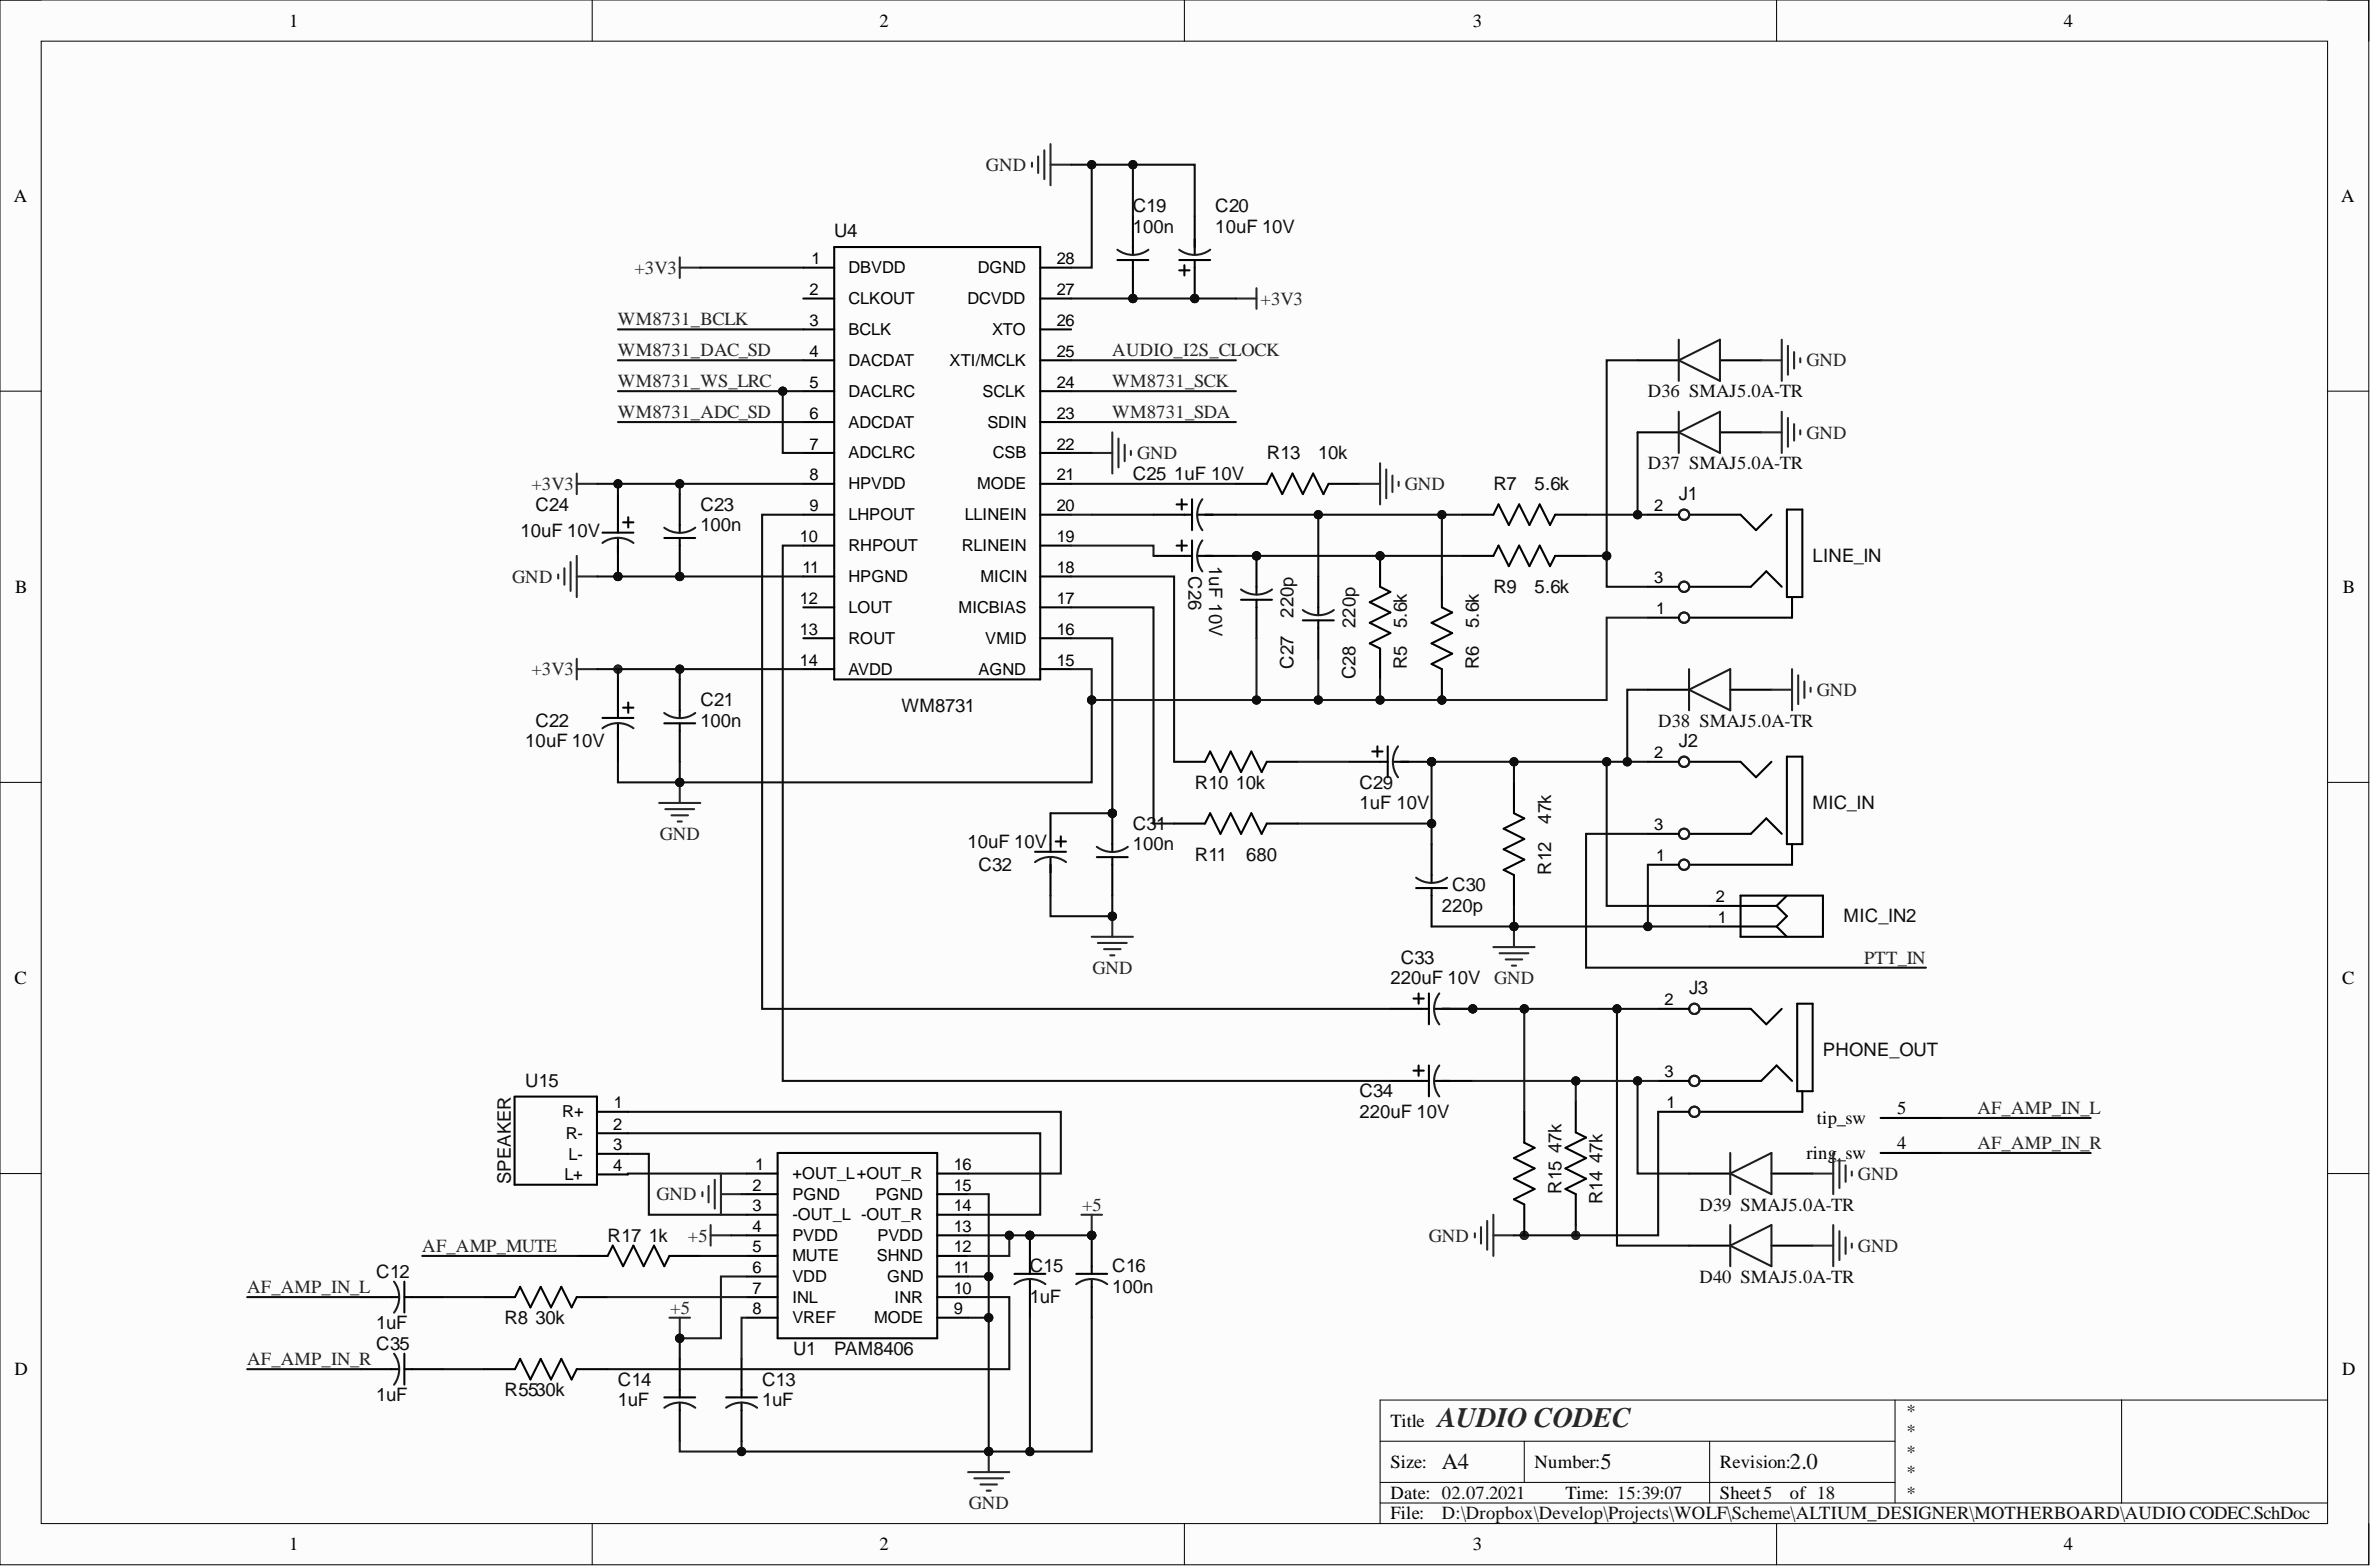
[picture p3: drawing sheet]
<svg xmlns="http://www.w3.org/2000/svg" width="292mm" height="193mm" viewBox="0 0 292 193" stroke-linecap="round" stroke-linejoin="round" font-family="sans-serif">
<defs><g id="words">
<text font-size="3.5" fill="#262626" x="177.1" y="175.7">AUDIO CODEC</text>
<g font-size="2.8" fill="#0e0e0e">
<text x="177.6" y="180.9">A4</text>
<text x="197.2" y="180.9">5</text>
<text x="220.5" y="180.9">2.0</text>
</g>
<g font-size="2.3">
<text x="35.6" y="3.3">1</text>
<text x="108.4" y="3.3">2</text>
<text x="181.4" y="3.3">3</text>
<text x="254.3" y="3.3">4</text>
<text x="1.7" y="24.8">A</text>
<text x="288.4" y="24.8">A</text>
<text x="1.9" y="73">B</text>
<text x="288.6" y="73">B</text>
<text x="1.8" y="121.2">C</text>
<text x="288.5" y="121.2">C</text>
<text x="233.7" y="137.2">5</text>
<text x="222.6" y="142.7">ring</text>
<text x="223.8" y="138.4">tip_sw</text>
<text x="226.3" y="142.7">_sw</text>
<text x="233.7" y="141.5">4</text>
<text x="1.8" y="169.4">D</text>
<text x="288.5" y="169.4">D</text>
<text x="171.3" y="175.7">Title</text>
<text x="171.3" y="180.8">Size:</text>
<text x="171.3" y="184.6">Date: 02.07.2021</text>
<text x="189.1" y="180.8">Number:</text>
<text x="192.9" y="184.6">Time: 15:39:07</text>
<text x="211.9" y="180.8">Revision:</text>
<text x="211.9" y="184.6">Sheet5</text>
<text x="220.5" y="184.6">of 18</text>
<text x="35.6" y="190.9">1</text>
<text x="108.4" y="190.9">2</text>
<text x="171.3" y="187.1">File:</text>
<text x="181.4" y="190.9">3</text>
<text x="254.3" y="190.9">4</text>
</g>
<g font-size="2.3" fill="#262626">
<text x="121.5" y="21">GND</text>
<text x="78.2" y="33.7">+3V3</text>
<text x="76.1" y="40.1">WM8731_BCLK</text>
<text x="155.3" y="37.5">+3V3</text>
<text x="76.1" y="43.9">WM8731_DAC_SD</text>
<text x="76.1" y="47.7">WM8731_WS_LRC</text>
<text x="137" y="43.9">AUDIO_I2S_CLOCK</text>
<text x="137" y="47.7">WM8731_SCK</text>
<text x="222.6" y="45.1">GND</text>
<text x="76.1" y="51.5">WM8731_ADC_SD</text>
<text x="137" y="51.5">WM8731_SDA</text>
<text x="140.1" y="56.5">GND</text>
<text x="222.6" y="54">GND</text>
<text x="65.5" y="60.3">+3V3</text>
<text x="173.1" y="60.3">GND</text>
<text x="63.1" y="71.8">GND</text>
<text x="65.5" y="83.2">+3V3</text>
<text x="223.8" y="85.7">GND</text>
<text x="81.3" y="103.4">GND</text>
<text x="134.6" y="119.9">GND</text>
<text x="229.7" y="118.7">PTT_IN</text>
<text x="184.1" y="121.2">GND</text>
<text x="243.6" y="137.2">AF_AMP_IN_L</text>
<text x="243.6" y="141.5">AF_AMP_IN_R</text>
<text x="80.9" y="147.8">GND</text>
<text x="133.3" y="149.1">+5</text>
<text x="228.9" y="145.3">GND</text>
<text x="52" y="154.2">AF_AMP_MUTE</text>
<text x="84.8" y="152.9">+5</text>
<text x="176" y="152.9">GND</text>
<text x="228.9" y="154.2">GND</text>
<text x="30.5" y="159.2">AF_AMP_IN_L</text>
<text x="82.6" y="161.8">+5</text>
<text x="30.5" y="168.1">AF_AMP_IN_R</text>
<text x="119.4" y="185.8">GND</text>
</g>
<g font-size="2.3" fill="#0e0e0e">
<text x="102.8" y="29.2">U4</text>
<text x="139.6" y="28.6">100n</text>
<text x="139.6" y="26.1">C19</text>
<text x="149.7" y="28.6">10uF 10V</text>
<text x="149.7" y="26.1">C20</text>
<text x="203" y="48.9">D36 SMAJ5.0A-TR</text>
<text x="139.6" y="59.1">C25</text>
<text x="144.6" y="59.1">1uF 10V</text>
<text x="156.1" y="56.5">R13</text>
<text x="162.4" y="56.5">10k</text>
<text x="203" y="57.8">D37 SMAJ5.0A-TR</text>
<text x="66" y="62.9">C24</text>
<text x="86.3" y="65.4">100n</text>
<text x="86.3" y="62.9">C23</text>
<text x="184" y="60.3">R7</text>
<text x="189.1" y="60.3">5.6k</text>
<text x="206.8" y="61.6">J1</text>
<text x="64.1" y="66.1">10uF 10V</text>
<text x="146.4" y="71" transform="rotate(90 146.4 71)">C26</text>
<text x="149" y="69.7" transform="rotate(90 149 69.7)">1uF 10V</text>
<text x="223.3" y="69.2">LINE_IN</text>
<text x="159.4" y="76.1" transform="rotate(-90 159.4 76.1)">220p</text>
<text x="167" y="77.3" transform="rotate(-90 167 77.3)">220p</text>
<text x="173.3" y="77.3" transform="rotate(-90 173.3 77.3)">5.6k</text>
<text x="182.2" y="77.3" transform="rotate(-90 182.2 77.3)">5.6k</text>
<text x="184" y="73">R9</text>
<text x="189.1" y="73">5.6k</text>
<text x="159.4" y="82.4" transform="rotate(-90 159.4 82.4)">C27</text>
<text x="167" y="83.7" transform="rotate(-90 167 83.7)">C28</text>
<text x="173.3" y="82.4" transform="rotate(-90 173.3 82.4)">R5</text>
<text x="182.2" y="82.4" transform="rotate(-90 182.2 82.4)">R6</text>
<text x="66" y="89.5">C22</text>
<text x="86.3" y="89.5">100n</text>
<text x="86.3" y="87">C21</text>
<text x="111.1" y="87.6">WM8731</text>
<text x="204.3" y="89.5">D38 SMAJ5.0A-TR</text>
<text x="64.7" y="92">10uF 10V</text>
<text x="206.8" y="92">J2</text>
<text x="147.2" y="97.1">R10</text>
<text x="152.3" y="97.1">10k</text>
<text x="167.5" y="99.6">1uF 10V</text>
<text x="167.5" y="97.1">C29</text>
<text x="191.1" y="101.4" transform="rotate(-90 191.1 101.4)">47k</text>
<text x="223.3" y="99.6">MIC_IN</text>
<text x="119.2" y="104.4">10uF 10V</text>
<text x="120.5" y="107.2">C32</text>
<text x="139.6" y="104.7">100n</text>
<text x="139.6" y="102.2">C31</text>
<text x="147.2" y="106">R11</text>
<text x="153.5" y="106">680</text>
<text x="191.1" y="107.8" transform="rotate(-90 191.1 107.8)">R12</text>
<text x="177.6" y="112.3">220p</text>
<text x="178.9" y="109.8">C30</text>
<text x="227.1" y="113.6">MIС_IN2</text>
<text x="172.6" y="118.7">C33</text>
<text x="171.3" y="121.2">220uF 10V</text>
<text x="208.1" y="122.5">J3</text>
<text x="224.6" y="130.1">PHONE_OUT</text>
<text x="64.7" y="133.9">U15</text>
<text x="167.5" y="137.7">220uF 10V</text>
<text x="167.5" y="135.1">C34</text>
<text x="192.4" y="142" transform="rotate(-90 192.4 142)">47k</text>
<text x="197.4" y="143.3" transform="rotate(-90 197.4 143.3)">47k</text>
<text x="62.9" y="145.8" transform="rotate(-90 62.9 145.8)">SPEAKER</text>
<text x="192.4" y="147.1" transform="rotate(-90 192.4 147.1)">R15</text>
<text x="197.4" y="148.3" transform="rotate(-90 197.4 148.3)">R14</text>
<text x="209.4" y="149.1">D39 SMAJ5.0A-TR</text>
<text x="74.9" y="152.9">R17</text>
<text x="79.9" y="152.9">1k</text>
<text x="46.4" y="157.4">C12</text>
<text x="126.9" y="160.5">1uF</text>
<text x="126.9" y="156.7">C15</text>
<text x="137" y="159.2">100n</text>
<text x="137" y="156.7">C16</text>
<text x="209.4" y="158">D40 SMAJ5.0A-TR</text>
<text x="46.4" y="163.7">1uF</text>
<text x="46.4" y="166.2">C35</text>
<text x="62.2" y="163">R8</text>
<text x="66" y="163">30k</text>
<text x="97.7" y="166.8">U1</text>
<text x="102.8" y="166.8">PAM8406</text>
<text x="46.4" y="172.6">1uF</text>
<text x="62.2" y="171.9">R5530k</text>
<text x="76.1" y="173.2">1uF</text>
<text x="76.1" y="170.6">C14</text>
<text x="93.9" y="170.6">C13</text>
<text x="93.9" y="173.2">1uF</text>
<text x="234.7" y="174.4">*</text>
<text x="234.7" y="177">*</text>
<text x="234.7" y="179.5">*</text>
<text x="234.7" y="182">*</text>
<text x="234.7" y="184.6">*</text>
<text x="177.6" y="187.1">D:\Dropbox\Develop\Projects\WOLF\Scheme\ALTIUM_DESIGNER\MOTHERBOARD\AUDIO CODEC.SchDoc</text>
</g>
<g font-size="2">
<text x="100" y="32.5">1</text>
<text x="104.6" y="33.6">DBVDD</text>
<text x="120.5" y="33.6">DGND</text>
<text x="130.2" y="32.5">28</text>
<text x="99.7" y="40.1">3</text>
<text x="99.7" y="36.3">2</text>
<text x="104.6" y="41.2">BCLK</text>
<text x="104.6" y="37.4">CLKOUT</text>
<text x="119.2" y="37.4">DCVDD</text>
<text x="122.2" y="41.2">XTO</text>
<text x="130.2" y="36.3">27</text>
<text x="130.2" y="40.1">26</text>
<text x="99.7" y="47.7">5</text>
<text x="99.7" y="43.9">4</text>
<text x="104.6" y="45">DACDAT</text>
<text x="117" y="45">XTI/MCLK</text>
<text x="130.2" y="43.9">25</text>
<text x="130.2" y="47.7">24</text>
<text x="99.7" y="51.6">6</text>
<text x="104.6" y="52.7">ADCDAT</text>
<text x="104.6" y="48.8">DACLRC</text>
<text x="121" y="48.8">SCLK</text>
<text x="121.6" y="52.7">SDIN</text>
<text x="130.2" y="51.6">23</text>
<text x="99.7" y="59.2">8</text>
<text x="99.7" y="55.4">7</text>
<text x="104.6" y="56.5">ADCLRC</text>
<text x="122.3" y="56.5">CSB</text>
<text x="130.2" y="55.4">22</text>
<text x="130.2" y="59.2">21</text>
<text x="99.7" y="63">9</text>
<text x="104.6" y="64.1">LHPOUT</text>
<text x="104.6" y="60.3">HPVDD</text>
<text x="118.8" y="64.1">LLINEIN</text>
<text x="120.4" y="60.3">MODE</text>
<text x="130.2" y="63">20</text>
<text x="203.8" y="63">2</text>
<text x="98.5" y="66.8">10</text>
<text x="98.9" y="70.6">11</text>
<text x="104.6" y="71.7">HPGND</text>
<text x="104.6" y="67.9">RHPOUT</text>
<text x="118.5" y="67.9">RLINEIN</text>
<text x="120.8" y="71.7">MICIN</text>
<text x="130.2" y="66.8">19</text>
<text x="130.2" y="70.6">18</text>
<text x="203.8" y="71.8">3</text>
<text x="98.5" y="74.4">12</text>
<text x="104.6" y="75.5">LOUT</text>
<text x="118.1" y="75.5">MICBIAS</text>
<text x="130.2" y="74.4">17</text>
<text x="204" y="75.6">1</text>
<text x="98.5" y="82">14</text>
<text x="98.5" y="78.2">13</text>
<text x="104.6" y="83.1">AVDD</text>
<text x="104.6" y="79.3">ROUT</text>
<text x="120.5" y="83.1">AGND</text>
<text x="121.4" y="79.3">VMID</text>
<text x="130.2" y="78.2">16</text>
<text x="130.2" y="82">15</text>
<text x="203.8" y="93.4">2</text>
<text x="203.8" y="102.3">3</text>
<text x="204" y="106.1">1</text>
<text x="211.4" y="111.1">2</text>
<text x="211.6" y="113.7">1</text>
<text x="205" y="123.8">2</text>
<text x="69.3" y="137.6">R+</text>
<text x="75.6" y="136.5">1</text>
<text x="205" y="132.7">3</text>
<text x="205.3" y="136.5">1</text>
<text x="69.7" y="140.3">R-</text>
<text x="70" y="142.8">L-</text>
<text x="75.5" y="139.1">2</text>
<text x="75.5" y="141.6">3</text>
<text x="69.5" y="145.4">L+</text>
<text x="75.5" y="144.2">4</text>
<text x="92.7" y="149.2">3</text>
<text x="92.7" y="146.6">2</text>
<text x="93" y="144.1">1</text>
<text x="97.6" y="147.7">PGND</text>
<text x="97.6" y="145.2">+OUT_L+OUT_R</text>
<text x="107.8" y="147.7">PGND</text>
<text x="117.5" y="144.1">16</text>
<text x="117.5" y="146.6">15</text>
<text x="117.5" y="149.2">14</text>
<text x="92.7" y="154.2">5</text>
<text x="92.7" y="151.7">4</text>
<text x="97.6" y="155.3">MUTE</text>
<text x="97.6" y="152.8">PVDD</text>
<text x="97.6" y="150.3">-OUT_L -OUT_R</text>
<text x="108" y="155.3">SHND</text>
<text x="108.1" y="152.8">PVDD</text>
<text x="117.5" y="151.7">13</text>
<text x="117.5" y="154.2">12</text>
<text x="92.7" y="161.8">8</text>
<text x="92.7" y="159.3">7</text>
<text x="92.7" y="156.8">6</text>
<text x="97.6" y="160.4">INL</text>
<text x="97.6" y="157.9">VDD</text>
<text x="109.3" y="157.9">GND</text>
<text x="110.2" y="160.4">INR</text>
<text x="117.5" y="156.8">11</text>
<text x="117.5" y="159.3">10</text>
<text x="117.5" y="161.8">9</text>
<text x="97.6" y="162.9">VREF</text>
<text x="107.7" y="162.9">MODE</text>
</g>
</g></defs>
<path d="M0 0h291.8v192.7h-291.8z" fill-rule="evenodd" fill="#fcfcfc"/>
<path d="M0 0h291.8v192.7h-291.8z" fill="none" stroke="#000" stroke-width=".12"/>
<path d="M5.1 5.1h281.7v182.5h-281.7z" fill-rule="evenodd" fill="#fcfcfc"/>
<g fill="none" stroke="#000" stroke-width=".12">
<path d="M0 0h5.1M73 0v5.1M145.9 0v5.1M218.9 0v5.1M286.8 0h5v5.1M5.1 5.1h281.7v182.5h-281.7zM0 48.2h5.1M286.8 48.2h5M0 96.3h5.1M286.8 96.3h5M0 144.5h5.1M286.8 144.5h5"/>
<path d="M73 187.6v5.1M145.9 187.6v5.1M218.9 187.6v5.1M291.8 187.6v5.1"/>
</g>
<circle cx="76.1" cy="82.4" r=".51" fill="#0e0e0e"/>
<circle cx="76.1" cy="82.4" r=".51" fill="none" stroke="#0e0e0e" stroke-width=".12"/>
<circle cx="187.8" cy="152.1" r=".51" fill="#0e0e0e"/>
<circle cx="187.8" cy="152.1" r=".51" fill="none" stroke="#0e0e0e" stroke-width=".12"/>
<circle cx="194.1" cy="152.1" r=".51" fill="#0e0e0e"/>
<circle cx="194.1" cy="152.1" r=".51" fill="none" stroke="#0e0e0e" stroke-width=".12"/>
<path d="M170 177.5h63.5M187.8 177.5v5.1M210.6 177.5v7.6M233.5 172.4v12.7M261.4 172.4v12.7M286.8 172.4h-116.8v15.2M170 185.1h116.8M170 182.6h63.5" fill="none" stroke="#000" stroke-width=".12"/>
<circle cx="76.1" cy="82.4" r=".51" fill="#262626"/>
<circle cx="76.1" cy="82.4" r=".51" fill="none" stroke="#262626" stroke-width=".12"/>
<circle cx="187.8" cy="152.1" r=".51" fill="#262626"/>
<circle cx="187.8" cy="152.1" r=".51" fill="none" stroke="#262626" stroke-width=".12"/>
<circle cx="194.1" cy="152.1" r=".51" fill="#262626"/>
<circle cx="194.1" cy="152.1" r=".51" fill="none" stroke="#262626" stroke-width=".12"/>
<path d="M74.2 88.4h3.8M76.1 83.7v4.7M76.1 89v4.8M76.8 87.1h1.2M77.4 86.5v1.3" fill="none" stroke="#000" stroke-width=".25"/>
<path d="M74.2 89.7a3.2 3.2 0 0 1 3.8 0" fill="none" stroke="#1c1c1c" stroke-width=".25"/>
<circle cx="76.1" cy="71" r=".51" fill="#0e0e0e"/>
<circle cx="76.1" cy="71" r=".51" fill="none" stroke="#0e0e0e" stroke-width=".12"/>
<path d="M74.2 65.6h3.8M76.1 64.7v.9M76.1 66.2v4.8M76.8 64.3h1.2M77.4 63.7v1.3" fill="none" stroke="#000" stroke-width=".25"/>
<path d="M74.2 66.9a3.2 3.2 0 0 1 3.8 0" fill="none" stroke="#1c1c1c" stroke-width=".25"/>
<circle cx="76.1" cy="71" r=".51" fill="#0e0e0e"/>
<circle cx="76.1" cy="71" r=".51" fill="none" stroke="#0e0e0e" stroke-width=".12"/>
<path d="M76.1 60.8v3.9M81.8 89.1h3.8M83.7 83.7v4.7M83.7 89.1v4.7M186.5 96.3v3.8l1.3 .7-2.6 1.3 2.6 1.2-2.6 1.3 2.6 1.3-2.6 1.2 1.3 .7v3.8M127.5 104.9h3.8M129.4 100.1v4.8M129.4 105.5v4.8M130.1 103.6h1.2M130.7 103v1.3" fill="none" stroke="#000" stroke-width=".25"/>
<path d="M81.8 87.8a3.2 3.2 0 0 0 3.9 0M127.5 106.2a3.2 3.2 0 0 1 3.8 0" fill="none" stroke="#1c1c1c" stroke-width=".25"/>
<circle cx="83.7" cy="71" r=".51" fill="#0e0e0e"/>
<circle cx="83.7" cy="71" r=".51" fill="none" stroke="#0e0e0e" stroke-width=".12"/>
<path d="M81.8 66.3h3.8M83.7 64.7v.9M83.7 66.3v4.7" fill="none" stroke="#000" stroke-width=".25"/>
<path d="M81.8 65a3.2 3.2 0 0 0 3.9 0" fill="none" stroke="#1c1c1c" stroke-width=".25"/>
<circle cx="83.7" cy="71" r=".51" fill="#0e0e0e"/>
<circle cx="83.7" cy="71" r=".51" fill="none" stroke="#0e0e0e" stroke-width=".12"/>
<path d="M83.7 60.8v3.9" fill="none" stroke="#000" stroke-width=".25"/>
<circle cx="137" cy="100.1" r=".51" fill="#0e0e0e"/>
<circle cx="137" cy="100.1" r=".51" fill="none" stroke="#0e0e0e" stroke-width=".12"/>
<path d="M135.1 105.6h3.8M137 100.1v4.8M137 105.6v4.7" fill="none" stroke="#000" stroke-width=".25"/>
<path d="M135.1 104.3a3.2 3.2 0 0 0 3.8 0" fill="none" stroke="#1c1c1c" stroke-width=".25"/>
<circle cx="137" cy="100.1" r=".51" fill="#0e0e0e"/>
<circle cx="137" cy="100.1" r=".51" fill="none" stroke="#0e0e0e" stroke-width=".12"/>
<circle cx="139.6" cy="36.8" r=".51" fill="#0e0e0e"/>
<circle cx="139.6" cy="36.8" r=".51" fill="none" stroke="#0e0e0e" stroke-width=".12"/>
<path d="M137.7 32h3.8M139.6 30.4v1M139.6 32v4.8" fill="none" stroke="#000" stroke-width=".25"/>
<path d="M137.7 30.8a3.2 3.2 0 0 0 3.8 0" fill="none" stroke="#1c1c1c" stroke-width=".25"/>
<circle cx="139.6" cy="36.8" r=".51" fill="#0e0e0e"/>
<circle cx="139.6" cy="36.8" r=".51" fill="none" stroke="#0e0e0e" stroke-width=".12"/>
<path d="M139.6 26.6v3.8" fill="none" stroke="#000" stroke-width=".25"/>
<circle cx="147.2" cy="36.8" r=".51" fill="#0e0e0e"/>
<circle cx="147.2" cy="36.8" r=".51" fill="none" stroke="#0e0e0e" stroke-width=".12"/>
<path d="M145.3 33.3h1.2M145.3 32h3.8M145.9 32.7v1.2M147.2 26.6v4.8M147.2 32v4.8" fill="none" stroke="#000" stroke-width=".25"/>
<path d="M145.3 30.8a3.2 3.2 0 0 0 3.8 0" fill="none" stroke="#1c1c1c" stroke-width=".25"/>
<circle cx="147.2" cy="36.8" r=".51" fill="#0e0e0e"/>
<circle cx="147.2" cy="36.8" r=".51" fill="none" stroke="#0e0e0e" stroke-width=".12"/>
<circle cx="176.4" cy="93.8" r=".51" fill="#0e0e0e"/>
<circle cx="176.4" cy="93.8" r=".51" fill="none" stroke="#0e0e0e" stroke-width=".12"/>
<path d="M169.1 92.5h1.2M169.7 91.9v1.3M170 93.8h1M171 91.9v3.8M171.6 93.8h4.8" fill="none" stroke="#000" stroke-width=".25"/>
<path d="M172.2 91.9a3.2 3.2 0 0 0 0 3.8" fill="none" stroke="#1c1c1c" stroke-width=".25"/>
<circle cx="176.4" cy="93.8" r=".51" fill="#0e0e0e"/>
<circle cx="176.4" cy="93.8" r=".51" fill="none" stroke="#0e0e0e" stroke-width=".12"/>
<path d="M160.5 76.4h3.8M162.4 71v4.8M162.4 76.4v4.7M166.2 93.8h3.8M174.5 109.4h3.8M176.4 104v4.7M176.4 109.4v4.7M187.8 136.9v3.8l1.3 .7-2.6 1.2 2.6 1.3-2.6 1.3 2.6 1.2-2.6 1.3 1.3 .6v3.8M194.1 135.6v3.8l1.3 .7-2.5 1.3 2.5 1.2-2.5 1.3 2.5 1.3-2.5 1.2 1.2 .7v3.8" fill="none" stroke="#000" stroke-width=".25"/>
<path d="M160.5 75.1a3.2 3.2 0 0 0 3.8 0M174.5 108.1a3.2 3.2 0 0 0 3.8 0" fill="none" stroke="#1c1c1c" stroke-width=".25"/>
<circle cx="170" cy="68.5" r=".51" fill="#0e0e0e"/>
<circle cx="170" cy="68.5" r=".51" fill="none" stroke="#0e0e0e" stroke-width=".12"/>
<path d="M170 68.5v3.8l1.3 .6-2.5 1.3 2.5 1.2-2.5 1.3 2.5 1.3-2.5 1.2 1.2 .7v3.8" fill="none" stroke="#000" stroke-width=".25"/>
<circle cx="170" cy="68.5" r=".51" fill="#0e0e0e"/>
<circle cx="170" cy="68.5" r=".51" fill="none" stroke="#0e0e0e" stroke-width=".12"/>
<circle cx="177.6" cy="86.2" r=".51" fill="#0e0e0e"/>
<circle cx="177.6" cy="86.2" r=".51" fill="none" stroke="#0e0e0e" stroke-width=".12"/>
<path d="M177.6 74.8l1.3 .6-2.5 1.3 2.5 1.3-2.5 1.2 2.5 1.3-2.5 1.3 1.2 .6v3.8" fill="none" stroke="#000" stroke-width=".25"/>
<circle cx="177.6" cy="86.2" r=".51" fill="#0e0e0e"/>
<circle cx="177.6" cy="86.2" r=".51" fill="none" stroke="#0e0e0e" stroke-width=".12"/>
<g fill="none" stroke="#000" stroke-width=".25">
<path d="M142.1 63.4h4.8M142.1 68.5h4.8M145 62.1h1.2M145 67.2h1.2M145.6 61.5v1.3M145.6 66.6v1.2M146.9 61.5v3.8M146.9 66.6v3.8M147.5 63.4h4.8M147.5 68.5h4.8M177.6 71v3.8M180.2 63.4h3.8l.6-1.3 1.3 2.6 1.3-2.6 1.2 2.6 1.3-2.6 1.3 2.6 .6-1.3h3.8"/>
<path d="M180.2 68.5h3.8l.6-1.3 1.3 2.5 1.3-2.5 1.2 2.5 1.3-2.5 1.3 2.5 .6-1.2h3.8M144.6 93.8h3.9l.6-1.3 1.3 2.6 1.2-2.6 1.3 2.6 1.3-2.6 1.2 2.6 .7-1.3h3.8M144.6 101.4h3.9l.6-1.3 1.3 2.6 1.2-2.6 1.3 2.6 1.3-2.6 1.2 2.6 .7-1.3h3.8M210.6 111.6h8.3M210.6 114.1h8.3M214.4 110.3h10.2v5.1h-10.2zM218.9 114.1l1.2 1.3M218.9 111.6l1.2 1.2-1.2 1.3M220.1 110.3l-1.2 1.3M171.3 133.1h4.7M174.1 131.8h1.3M174.8 131.2v1.3"/>
<path d="M176 131.2v3.8M176.7 133.1h4.7"/>
</g>
<path d="M148.1 61.5a3.2 3.2 0 0 0 0 3.8M148.1 66.5a3.2 3.2 0 0 0 0 3.9M177.3 131.2a3.2 3.2 0 0 0 0 3.8" fill="none" stroke="#1c1c1c" stroke-width=".25"/>
<circle cx="154.8" cy="68.5" r=".51" fill="#0e0e0e"/>
<circle cx="154.8" cy="68.5" r=".51" fill="none" stroke="#0e0e0e" stroke-width=".12"/>
<path d="M152.9 73.9h3.8M154.8 68.5v4.7M154.8 73.9v4.7" fill="none" stroke="#000" stroke-width=".25"/>
<path d="M152.9 72.6a3.2 3.2 0 0 0 3.8 0" fill="none" stroke="#1c1c1c" stroke-width=".25"/>
<circle cx="154.8" cy="68.5" r=".51" fill="#0e0e0e"/>
<circle cx="154.8" cy="68.5" r=".51" fill="none" stroke="#0e0e0e" stroke-width=".12"/>
<g fill="none" stroke="#000" stroke-width=".25">
<path d="M99 33h3.8M99 36.8h3.8M102.8 30.4h25.4v53.3h-25.4zM128.2 33h3.8M128.2 36.8h3.8M99 40.6h3.8M99 44.4h3.8M99 48.2h3.8M99 52h3.8M99 55.8h3.8M99 59.6h3.8M128.2 40.6h3.8"/>
<path d="M128.2 44.4h3.8M128.2 48.2h3.8M128.2 52h3.8M128.2 55.8h3.8M128.2 59.6h3.8M99 63.4h3.8M99 67.2h3.8M99 71h3.8M99 74.8h3.8M99 78.6h3.8M128.2 63.4h3.8M128.2 67.2h3.8"/>
<path d="M128.2 71h3.8M128.2 74.8h3.8M128.2 78.6h3.8M99 82.4h3.8M128.2 82.4h3.8"/>
</g>
<circle cx="181.4" cy="124.2" r=".51" fill="#0e0e0e"/>
<circle cx="181.4" cy="124.2" r=".51" fill="none" stroke="#0e0e0e" stroke-width=".12"/>
<path d="M174.1 123h1.3M174.8 122.3v1.3M175.1 124.2h.9M176 122.3v3.8M176.7 124.2h4.7" fill="none" stroke="#000" stroke-width=".25"/>
<path d="M177.3 122.3a3.2 3.2 0 0 0 0 3.8" fill="none" stroke="#1c1c1c" stroke-width=".25"/>
<circle cx="181.4" cy="124.2" r=".51" fill="#0e0e0e"/>
<circle cx="181.4" cy="124.2" r=".51" fill="none" stroke="#0e0e0e" stroke-width=".12"/>
<g fill="none" stroke="#000" stroke-width=".25">
<path d="M152.3 59.6h3.8l.6-1.3 1.3 2.5 1.2-2.5 1.3 2.5 1.3-2.5 1.2 2.5 .7-1.2h3.8M203 63.4h3.8M203 76.1h3.8M203 72.3h3.8M208.1 72.3h7.6l1.9-1.9 1.9 1.9M208.1 63.4h6.3l1.9 1.9 1.9-1.9M220.1 62.8h1.9v10.7h-1.9zM220.8 73.5v2.6h-12.7M203 93.8h3.8M208.1 93.8h6.3l1.9 1.9 1.9-1.9M220.1 93.2h1.9v10.8h-1.9zM203 106.5h3.8"/>
<path d="M203 102.7h3.8M208.1 102.7h7.6l1.9-1.9 1.9 1.9M220.8 104v2.5h-12.7M171.3 124.2h3.8M204.3 124.2h3.8M204.3 136.9h3.8M204.3 133.1h3.8M209.4 133.1h7.6l1.9-1.9 1.9 1.9M209.4 124.2h6.3l1.9 1.9 1.9-1.9M221.4 123.6h1.9v10.8h-1.9zM222 134.4v2.5h-12.6M231.7 137.7h7.6"/>
<path d="M231.7 142h7.6"/>
</g>
<g fill="none" stroke="#1c1c1c" stroke-width=".25">
<circle cx="207.5" cy="63.4" r=".64"/>
<circle cx="207.5" cy="72.3" r=".64"/>
<circle cx="207.5" cy="76.1" r=".64"/>
<circle cx="207.5" cy="76.1" r=".63"/>
<circle cx="207.5" cy="72.3" r=".63"/>
<circle cx="207.5" cy="63.4" r=".63"/>
<circle cx="207.5" cy="93.8" r=".64"/>
<circle cx="207.5" cy="93.8" r=".63"/>
<circle cx="207.5" cy="106.5" r=".64"/>
<circle cx="207.5" cy="102.7" r=".64"/>
<circle cx="207.5" cy="102.7" r=".63"/>
<circle cx="207.5" cy="106.5" r=".63"/>
<circle cx="208.7" cy="124.2" r=".64"/>
<circle cx="208.7" cy="133.1" r=".64"/>
<circle cx="208.7" cy="136.9" r=".64"/>
<circle cx="208.7" cy="136.9" r=".63"/>
<circle cx="208.7" cy="133.1" r=".63"/>
<circle cx="208.7" cy="124.2" r=".63"/>
</g>
<g fill="none" stroke="#262626" stroke-width=".25">
<path d="M127.9 19.3v2M128.7 18.5v3.6M129.4 17.7v5.1M83.7 31.7v2.5M83.7 33h2.6M127.1 20v.5M129.4 20.3h2.6M152.3 36.8h2.5M154.8 35.5v2.5M71.1 58.3v2.5M71.1 59.6h2.5M134.5 55.8h2.5"/>
<path d="M137 53.2v5.1M137.8 54v3.6M138.6 54.8v2M139.3 55.5v.5M167.5 59.6h2.5M170 57v5.1M170.8 57.8v3.6M171.5 58.6v2M172.3 59.3v.5M71.1 81.1v2.6M71.1 82.4h2.5M81.2 98.9h5.1"/>
<path d="M82 99.6h3.5M83.7 96.3v2.6M82.7 100.4h2.1M83.5 101.2h.5"/>
</g>
<circle cx="83.7" cy="96.3" r=".51" fill="#0e0e0e"/>
<circle cx="83.7" cy="96.3" r=".51" fill="none" stroke="#0e0e0e" stroke-width=".12"/>
<path d="M134.5 115.4h5.1M135.3 116.1h3.5M136 116.9h2M136.8 117.6h.5M137 112.8v2.6" fill="none" stroke="#262626" stroke-width=".25"/>
<circle cx="137" cy="112.8" r=".51" fill="#0e0e0e"/>
<circle cx="137" cy="112.8" r=".51" fill="none" stroke="#0e0e0e" stroke-width=".12"/>
<path d="M184 116.6h5.1M184.7 117.4h3.6M185.5 118.2h2M186.3 118.9h.5M186.5 114.1v2.5" fill="none" stroke="#262626" stroke-width=".25"/>
<circle cx="186.5" cy="114.1" r=".51" fill="#0e0e0e"/>
<circle cx="186.5" cy="114.1" r=".51" fill="none" stroke="#0e0e0e" stroke-width=".12"/>
<path d="M68.8 70.7v.5M69.5 70v2M70.3 69.2v3.6M71.1 68.5v5M71.1 71h2.5M181.7 151.9v.5M182.5 151.1v2M183.2 150.4v3.5M184 149.6v5.1M184 152.1h2.5" fill="none" stroke="#262626" stroke-width=".25"/>
<path d="M59.6 159.7h3.8l.7-1.2 1.2 2.5 1.3-2.5 1.3 2.5 1.3-2.5 1.2 2.5 .7-1.3h3.8M81.8 172.1h3.8M83.7 167.3v4.8M83.7 172.7v4.8M89.5 172.1h3.8M91.4 167.3v4.8M91.4 172.7v4.8" fill="none" stroke="#000" stroke-width=".25"/>
<path d="M81.8 173.4a3.2 3.2 0 0 1 3.9 0M89.5 173.4a3.2 3.2 0 0 1 3.8 0" fill="none" stroke="#1c1c1c" stroke-width=".25"/>
<circle cx="126.9" cy="152.1" r=".51" fill="#0e0e0e"/>
<circle cx="126.9" cy="152.1" r=".51" fill="none" stroke="#0e0e0e" stroke-width=".12"/>
<path d="M125 156.9h3.8M126.9 152.1v4.8M126.9 157.5v1" fill="none" stroke="#000" stroke-width=".25"/>
<path d="M125 158.1a3.2 3.2 0 0 1 3.8 0" fill="none" stroke="#1c1c1c" stroke-width=".25"/>
<circle cx="126.9" cy="152.1" r=".51" fill="#0e0e0e"/>
<circle cx="126.9" cy="152.1" r=".51" fill="none" stroke="#0e0e0e" stroke-width=".12"/>
<path d="M44.4 159.7h4.8M49.8 159.7h4.8M49.8 157.8v3.8M126.9 158.5v3.8" fill="none" stroke="#000" stroke-width=".25"/>
<path d="M48.5 157.8a3.2 3.2 0 0 1 0 3.8" fill="none" stroke="#1c1c1c" stroke-width=".25"/>
<circle cx="134.5" cy="152.1" r=".51" fill="#0e0e0e"/>
<circle cx="134.5" cy="152.1" r=".51" fill="none" stroke="#0e0e0e" stroke-width=".12"/>
<path d="M132.6 156.9h3.8M134.5 152.1v4.8M134.5 157.5v1" fill="none" stroke="#000" stroke-width=".25"/>
<path d="M132.6 158.1a3.2 3.2 0 0 1 3.8 0" fill="none" stroke="#1c1c1c" stroke-width=".25"/>
<circle cx="134.5" cy="152.1" r=".51" fill="#0e0e0e"/>
<circle cx="134.5" cy="152.1" r=".51" fill="none" stroke="#0e0e0e" stroke-width=".12"/>
<g fill="none" stroke="#000" stroke-width=".25">
<path d="M92 144.5h3.8M92 147.1h3.8M92 149.6h3.8M92 152.1h3.8M92 154.7h3.8M92 157.2h3.8M92 159.7h3.8M95.8 142h19.7v22.8h-19.7zM115.5 144.5h3.8M115.5 147.1h3.8M115.5 149.6h3.8M115.5 152.1h3.8"/>
<path d="M115.5 154.7h3.8M115.5 157.2h3.8M115.5 159.7h3.8M134.5 158.5v3.8M92 162.3h3.8M115.5 162.3h3.8"/>
</g>
<path d="M133.2 149.6h2.6M134.5 149.6v2.5" fill="none" stroke="#262626" stroke-width=".25"/>
<circle cx="134.5" cy="152.1" r=".51" fill="#0e0e0e"/>
<circle cx="134.5" cy="152.1" r=".51" fill="none" stroke="#0e0e0e" stroke-width=".12"/>
<path d="M82.5 162.3h2.5M83.7 162.3v2.5" fill="none" stroke="#262626" stroke-width=".25"/>
<circle cx="83.7" cy="164.8" r=".51" fill="#0e0e0e"/>
<circle cx="83.7" cy="164.8" r=".51" fill="none" stroke="#0e0e0e" stroke-width=".12"/>
<path d="M121.8 178.7v2.6M119.3 181.3h5M120 182h3.6M120.8 182.8h2M121.6 183.6h.5" fill="none" stroke="#262626" stroke-width=".25"/>
<circle cx="121.8" cy="178.8" r=".51" fill="#0e0e0e"/>
<circle cx="121.8" cy="178.8" r=".51" fill="none" stroke="#0e0e0e" stroke-width=".12"/>
<path d="M83.7 93.8v2.5" fill="none" stroke="#0e0e0e" stroke-width=".25"/>
<circle cx="83.7" cy="96.3" r=".51" fill="#0e0e0e"/>
<circle cx="83.7" cy="96.3" r=".51" fill="none" stroke="#0e0e0e" stroke-width=".12"/>
<path d="M162.4 63.4v7.6" fill="none" stroke="#0e0e0e" stroke-width=".25"/>
<circle cx="162.4" cy="63.4" r=".51" fill="#0e0e0e"/>
<circle cx="162.4" cy="63.4" r=".51" fill="none" stroke="#0e0e0e" stroke-width=".12"/>
<path d="M177.6 63.4v7.6" fill="none" stroke="#0e0e0e" stroke-width=".25"/>
<circle cx="177.6" cy="63.4" r=".51" fill="#0e0e0e"/>
<circle cx="177.6" cy="63.4" r=".51" fill="none" stroke="#0e0e0e" stroke-width=".12"/>
<path d="M203 106.5v7.6" fill="none" stroke="#0e0e0e" stroke-width=".25"/>
<circle cx="203" cy="114.1" r=".51" fill="#0e0e0e"/>
<circle cx="203" cy="114.1" r=".51" fill="none" stroke="#0e0e0e" stroke-width=".12"/>
<path d="M132 55.8h2.5M132 59.6h20.3M134.5 63.4h7.6M159.9 101.4h16.5" fill="none" stroke="#0e0e0e" stroke-width=".25"/>
<circle cx="176.4" cy="101.4" r=".51" fill="#0e0e0e"/>
<circle cx="176.4" cy="101.4" r=".51" fill="none" stroke="#0e0e0e" stroke-width=".12"/>
<path d="M195.4 63.4h7.6" fill="none" stroke="#0e0e0e" stroke-width=".25"/>
<circle cx="201.7" cy="63.4" r=".51" fill="#0e0e0e"/>
<circle cx="201.7" cy="63.4" r=".51" fill="none" stroke="#0e0e0e" stroke-width=".12"/>
<path d="M73.6 82.4h25.4" fill="none" stroke="#0e0e0e" stroke-width=".25"/>
<circle cx="83.7" cy="82.4" r=".51" fill="#0e0e0e"/>
<circle cx="83.7" cy="82.4" r=".51" fill="none" stroke="#0e0e0e" stroke-width=".12"/>
<path d="M73.6 71h25.4" fill="none" stroke="#0e0e0e" stroke-width=".25"/>
<circle cx="76.1" cy="71" r=".51" fill="#0e0e0e"/>
<circle cx="76.1" cy="71" r=".51" fill="none" stroke="#0e0e0e" stroke-width=".12"/>
<circle cx="83.7" cy="71" r=".51" fill="#0e0e0e"/>
<circle cx="83.7" cy="71" r=".51" fill="none" stroke="#0e0e0e" stroke-width=".12"/>
<path d="M73.6 59.6h25.4" fill="none" stroke="#0e0e0e" stroke-width=".25"/>
<circle cx="76.1" cy="59.6" r=".51" fill="#0e0e0e"/>
<circle cx="76.1" cy="59.6" r=".51" fill="none" stroke="#0e0e0e" stroke-width=".12"/>
<circle cx="83.7" cy="59.6" r=".51" fill="#0e0e0e"/>
<circle cx="83.7" cy="59.6" r=".51" fill="none" stroke="#0e0e0e" stroke-width=".12"/>
<path d="M96.4 48.2v7.6h2.6M99 67.2h-2.6v65.9h74.9" fill="none" stroke="#0e0e0e" stroke-width=".25"/>
<circle cx="96.4" cy="48.2" r=".51" fill="#0e0e0e"/>
<circle cx="96.4" cy="48.2" r=".51" fill="none" stroke="#0e0e0e" stroke-width=".12"/>
<path d="M86.3 33h12.7M129.4 110.3v2.5h7.6" fill="none" stroke="#0e0e0e" stroke-width=".25"/>
<circle cx="137" cy="112.8" r=".51" fill="#0e0e0e"/>
<circle cx="137" cy="112.8" r=".51" fill="none" stroke="#0e0e0e" stroke-width=".12"/>
<path d="M137 110.3v2.5" fill="none" stroke="#0e0e0e" stroke-width=".25"/>
<circle cx="137" cy="112.8" r=".51" fill="#0e0e0e"/>
<circle cx="137" cy="112.8" r=".51" fill="none" stroke="#0e0e0e" stroke-width=".12"/>
<path d="M132 74.8h10.1v26.6h2.5M152.3 68.5h27.9" fill="none" stroke="#0e0e0e" stroke-width=".25"/>
<circle cx="154.8" cy="68.5" r=".51" fill="#0e0e0e"/>
<circle cx="154.8" cy="68.5" r=".51" fill="none" stroke="#0e0e0e" stroke-width=".12"/>
<circle cx="170" cy="68.5" r=".51" fill="#0e0e0e"/>
<circle cx="170" cy="68.5" r=".51" fill="none" stroke="#0e0e0e" stroke-width=".12"/>
<path d="M195.4 68.5h2.5v3.8h5.1M194.1 150.9v1.2h-7.6" fill="none" stroke="#0e0e0e" stroke-width=".25"/>
<circle cx="197.9" cy="68.5" r=".51" fill="#0e0e0e"/>
<circle cx="197.9" cy="68.5" r=".51" fill="none" stroke="#0e0e0e" stroke-width=".12"/>
<path d="M129.4 100.1h7.6" fill="none" stroke="#0e0e0e" stroke-width=".25"/>
<circle cx="137" cy="100.1" r=".51" fill="#0e0e0e"/>
<circle cx="137" cy="100.1" r=".51" fill="none" stroke="#0e0e0e" stroke-width=".12"/>
<path d="M132 78.6h5v21.5" fill="none" stroke="#0e0e0e" stroke-width=".25"/>
<circle cx="137" cy="100.1" r=".51" fill="#0e0e0e"/>
<circle cx="137" cy="100.1" r=".51" fill="none" stroke="#0e0e0e" stroke-width=".12"/>
<path d="M132 36.8h20.3M99 63.4h-5.1v60.8h77.4M132 71h12.6v22.8" fill="none" stroke="#0e0e0e" stroke-width=".25"/>
<circle cx="139.6" cy="36.8" r=".51" fill="#0e0e0e"/>
<circle cx="139.6" cy="36.8" r=".51" fill="none" stroke="#0e0e0e" stroke-width=".12"/>
<circle cx="147.2" cy="36.8" r=".51" fill="#0e0e0e"/>
<circle cx="147.2" cy="36.8" r=".51" fill="none" stroke="#0e0e0e" stroke-width=".12"/>
<path d="M152.3 63.4h27.9" fill="none" stroke="#0e0e0e" stroke-width=".25"/>
<circle cx="162.4" cy="63.4" r=".51" fill="#0e0e0e"/>
<circle cx="162.4" cy="63.4" r=".51" fill="none" stroke="#0e0e0e" stroke-width=".12"/>
<circle cx="177.6" cy="63.4" r=".51" fill="#0e0e0e"/>
<circle cx="177.6" cy="63.4" r=".51" fill="none" stroke="#0e0e0e" stroke-width=".12"/>
<path d="M197.9 93.8v17.8h12.7" fill="none" stroke="#0e0e0e" stroke-width=".25"/>
<circle cx="197.9" cy="93.8" r=".51" fill="#0e0e0e"/>
<circle cx="197.9" cy="93.8" r=".51" fill="none" stroke="#0e0e0e" stroke-width=".12"/>
<path d="M76.1 48.2h22.9M76.1 40.6h22.9M76.1 44.4h22.9" fill="none" stroke="#0e0e0e" stroke-width=".25"/>
<circle cx="96.4" cy="48.2" r=".51" fill="#0e0e0e"/>
<circle cx="96.4" cy="48.2" r=".51" fill="none" stroke="#0e0e0e" stroke-width=".12"/>
<path d="M76.1 52h22.9M132 52h20.3M132 44.4h20.3M132 48.2h20.3M204.3 136.9v15.2h-10.2" fill="none" stroke="#0e0e0e" stroke-width=".25"/>
<path d="M187.8 124.2v12.7" fill="none" stroke="#1c1c1c" stroke-width=".25"/>
<circle cx="187.8" cy="124.2" r=".51" fill="#0e0e0e"/>
<circle cx="187.8" cy="124.2" r=".51" fill="none" stroke="#0e0e0e" stroke-width=".12"/>
<path d="M176.4 93.8h26.6" fill="none" stroke="#0e0e0e" stroke-width=".25"/>
<circle cx="200.5" cy="93.8" r=".51" fill="#0e0e0e"/>
<circle cx="200.5" cy="93.8" r=".51" fill="none" stroke="#0e0e0e" stroke-width=".12"/>
<circle cx="197.9" cy="93.8" r=".51" fill="#0e0e0e"/>
<circle cx="197.9" cy="93.8" r=".51" fill="none" stroke="#0e0e0e" stroke-width=".12"/>
<circle cx="186.5" cy="93.8" r=".51" fill="#0e0e0e"/>
<circle cx="186.5" cy="93.8" r=".51" fill="none" stroke="#0e0e0e" stroke-width=".12"/>
<circle cx="176.4" cy="93.8" r=".51" fill="#0e0e0e"/>
<circle cx="176.4" cy="93.8" r=".51" fill="none" stroke="#0e0e0e" stroke-width=".12"/>
<path d="M186.5 111.6v2.5" fill="none" stroke="#0e0e0e" stroke-width=".25"/>
<circle cx="186.5" cy="114.1" r=".51" fill="#0e0e0e"/>
<circle cx="186.5" cy="114.1" r=".51" fill="none" stroke="#0e0e0e" stroke-width=".12"/>
<path d="M186.5 93.8v2.5" fill="none" stroke="#0e0e0e" stroke-width=".25"/>
<circle cx="186.5" cy="93.8" r=".51" fill="#0e0e0e"/>
<circle cx="186.5" cy="93.8" r=".51" fill="none" stroke="#0e0e0e" stroke-width=".12"/>
<path d="M176.4 114.1h34.2" fill="none" stroke="#0e0e0e" stroke-width=".25"/>
<circle cx="186.5" cy="114.1" r=".51" fill="#0e0e0e"/>
<circle cx="186.5" cy="114.1" r=".51" fill="none" stroke="#0e0e0e" stroke-width=".12"/>
<circle cx="203" cy="114.1" r=".51" fill="#0e0e0e"/>
<circle cx="203" cy="114.1" r=".51" fill="none" stroke="#0e0e0e" stroke-width=".12"/>
<path d="M159.9 93.8h6.3" fill="none" stroke="#1c1c1c" stroke-width=".25"/>
<path d="M176.4 93.8v10.2" fill="none" stroke="#0e0e0e" stroke-width=".25"/>
<circle cx="176.4" cy="101.4" r=".51" fill="#0e0e0e"/>
<circle cx="176.4" cy="101.4" r=".51" fill="none" stroke="#0e0e0e" stroke-width=".12"/>
<circle cx="176.4" cy="93.8" r=".51" fill="#0e0e0e"/>
<circle cx="176.4" cy="93.8" r=".51" fill="none" stroke="#0e0e0e" stroke-width=".12"/>
<path d="M132 67.2h10.1v1.3M132 63.4h2.5M203 76.1h-5.1v10.1h-63.4" fill="none" stroke="#1c1c1c" stroke-width=".25"/>
<circle cx="177.6" cy="86.2" r=".51" fill="#0e0e0e"/>
<circle cx="177.6" cy="86.2" r=".51" fill="none" stroke="#0e0e0e" stroke-width=".12"/>
<circle cx="170" cy="86.2" r=".51" fill="#0e0e0e"/>
<circle cx="170" cy="86.2" r=".51" fill="none" stroke="#0e0e0e" stroke-width=".12"/>
<circle cx="162.4" cy="86.2" r=".51" fill="#0e0e0e"/>
<circle cx="162.4" cy="86.2" r=".51" fill="none" stroke="#0e0e0e" stroke-width=".12"/>
<circle cx="154.8" cy="86.2" r=".51" fill="#0e0e0e"/>
<circle cx="154.8" cy="86.2" r=".51" fill="none" stroke="#0e0e0e" stroke-width=".12"/>
<circle cx="134.5" cy="86.2" r=".51" fill="#0e0e0e"/>
<circle cx="134.5" cy="86.2" r=".51" fill="none" stroke="#0e0e0e" stroke-width=".12"/>
<path d="M170 83.7v2.5" fill="none" stroke="#1c1c1c" stroke-width=".25"/>
<circle cx="170" cy="86.2" r=".51" fill="#0e0e0e"/>
<circle cx="170" cy="86.2" r=".51" fill="none" stroke="#0e0e0e" stroke-width=".12"/>
<path d="M162.4 81.1v5.1" fill="none" stroke="#1c1c1c" stroke-width=".25"/>
<circle cx="162.4" cy="86.2" r=".51" fill="#0e0e0e"/>
<circle cx="162.4" cy="86.2" r=".51" fill="none" stroke="#0e0e0e" stroke-width=".12"/>
<path d="M154.8 78.6v7.6" fill="none" stroke="#1c1c1c" stroke-width=".25"/>
<circle cx="154.8" cy="86.2" r=".51" fill="#0e0e0e"/>
<circle cx="154.8" cy="86.2" r=".51" fill="none" stroke="#0e0e0e" stroke-width=".12"/>
<path d="M132 82.4h2.5v3.8" fill="none" stroke="#1c1c1c" stroke-width=".25"/>
<circle cx="134.5" cy="86.2" r=".51" fill="#0e0e0e"/>
<circle cx="134.5" cy="86.2" r=".51" fill="none" stroke="#0e0e0e" stroke-width=".12"/>
<path d="M134.5 86.2v10.1h-58.4v-2.5" fill="none" stroke="#0e0e0e" stroke-width=".25"/>
<circle cx="83.7" cy="96.3" r=".51" fill="#0e0e0e"/>
<circle cx="83.7" cy="96.3" r=".51" fill="none" stroke="#0e0e0e" stroke-width=".12"/>
<circle cx="134.5" cy="86.2" r=".51" fill="#0e0e0e"/>
<circle cx="134.5" cy="86.2" r=".51" fill="none" stroke="#0e0e0e" stroke-width=".12"/>
<path d="M76.1 59.6v1.2" fill="none" stroke="#0e0e0e" stroke-width=".25"/>
<circle cx="76.1" cy="59.6" r=".51" fill="#0e0e0e"/>
<circle cx="76.1" cy="59.6" r=".51" fill="none" stroke="#0e0e0e" stroke-width=".12"/>
<path d="M83.7 59.6v1.2" fill="none" stroke="#0e0e0e" stroke-width=".25"/>
<circle cx="83.7" cy="59.6" r=".51" fill="#0e0e0e"/>
<circle cx="83.7" cy="59.6" r=".51" fill="none" stroke="#0e0e0e" stroke-width=".12"/>
<path d="M76.1 82.4v1.3M83.7 82.4v1.3" fill="none" stroke="#0e0e0e" stroke-width=".25"/>
<circle cx="83.7" cy="82.4" r=".51" fill="#0e0e0e"/>
<circle cx="83.7" cy="82.4" r=".51" fill="none" stroke="#0e0e0e" stroke-width=".12"/>
<path d="M54.6 159.7h5M83.7 164.8v2.5" fill="none" stroke="#0e0e0e" stroke-width=".25"/>
<circle cx="83.7" cy="164.8" r=".51" fill="#0e0e0e"/>
<circle cx="83.7" cy="164.8" r=".51" fill="none" stroke="#0e0e0e" stroke-width=".12"/>
<path d="M121.8 147.1v10.1h-2.5" fill="none" stroke="#0e0e0e" stroke-width=".25"/>
<circle cx="121.8" cy="157.2" r=".51" fill="#0e0e0e"/>
<circle cx="121.8" cy="157.2" r=".51" fill="none" stroke="#0e0e0e" stroke-width=".12"/>
<path d="M121.8 157.2v21.5h-30.4v-1.2" fill="none" stroke="#0e0e0e" stroke-width=".25"/>
<circle cx="91.4" cy="178.8" r=".51" fill="#0e0e0e"/>
<circle cx="91.4" cy="178.8" r=".51" fill="none" stroke="#0e0e0e" stroke-width=".12"/>
<circle cx="121.8" cy="178.8" r=".51" fill="#0e0e0e"/>
<circle cx="121.8" cy="178.8" r=".51" fill="none" stroke="#0e0e0e" stroke-width=".12"/>
<circle cx="121.8" cy="162.3" r=".51" fill="#0e0e0e"/>
<circle cx="121.8" cy="162.3" r=".51" fill="none" stroke="#0e0e0e" stroke-width=".12"/>
<circle cx="121.8" cy="157.2" r=".51" fill="#0e0e0e"/>
<circle cx="121.8" cy="157.2" r=".51" fill="none" stroke="#0e0e0e" stroke-width=".12"/>
<path d="M126.9 162.3v16.4h-5.1" fill="none" stroke="#0e0e0e" stroke-width=".25"/>
<circle cx="121.8" cy="178.8" r=".51" fill="#0e0e0e"/>
<circle cx="121.8" cy="178.8" r=".51" fill="none" stroke="#0e0e0e" stroke-width=".12"/>
<circle cx="126.9" cy="178.8" r=".51" fill="#0e0e0e"/>
<circle cx="126.9" cy="178.8" r=".51" fill="none" stroke="#0e0e0e" stroke-width=".12"/>
<path d="M134.5 162.3v16.4h-7.6" fill="none" stroke="#0e0e0e" stroke-width=".25"/>
<circle cx="126.9" cy="178.8" r=".51" fill="#0e0e0e"/>
<circle cx="126.9" cy="178.8" r=".51" fill="none" stroke="#0e0e0e" stroke-width=".12"/>
<path d="M83.7 177.5v1.2h7.7M92 162.3h-.6v5" fill="none" stroke="#1c1c1c" stroke-width=".25"/>
<circle cx="91.4" cy="178.8" r=".51" fill="#0e0e0e"/>
<circle cx="91.4" cy="178.8" r=".51" fill="none" stroke="#0e0e0e" stroke-width=".12"/>
<path d="M74.9 159.7h17.1M92 157.2h-3.2v7.6h-5.1" fill="none" stroke="#1c1c1c" stroke-width=".25"/>
<circle cx="83.7" cy="164.8" r=".51" fill="#0e0e0e"/>
<circle cx="83.7" cy="164.8" r=".51" fill="none" stroke="#0e0e0e" stroke-width=".12"/>
<path d="M124.3 152.1v2.6h-5" fill="none" stroke="#1c1c1c" stroke-width=".25"/>
<circle cx="124.3" cy="152.1" r=".51" fill="#0e0e0e"/>
<circle cx="124.3" cy="152.1" r=".51" fill="none" stroke="#0e0e0e" stroke-width=".12"/>
<path d="M119.3 147.1h2.5" fill="none" stroke="#1c1c1c" stroke-width=".25"/>
<path d="M119.3 152.1h15.2" fill="none" stroke="#0e0e0e" stroke-width=".25"/>
<circle cx="124.3" cy="152.1" r=".51" fill="#0e0e0e"/>
<circle cx="124.3" cy="152.1" r=".51" fill="none" stroke="#0e0e0e" stroke-width=".12"/>
<circle cx="126.9" cy="152.1" r=".51" fill="#0e0e0e"/>
<circle cx="126.9" cy="152.1" r=".51" fill="none" stroke="#0e0e0e" stroke-width=".12"/>
<circle cx="134.5" cy="152.1" r=".51" fill="#0e0e0e"/>
<circle cx="134.5" cy="152.1" r=".51" fill="none" stroke="#0e0e0e" stroke-width=".12"/>
<path d="M147.2 26.6v-6.3h-12.7v12.7h-2.5" fill="none" stroke="#0e0e0e" stroke-width=".25"/>
<circle cx="139.6" cy="20.3" r=".51" fill="#0e0e0e"/>
<circle cx="139.6" cy="20.3" r=".51" fill="none" stroke="#0e0e0e" stroke-width=".12"/>
<circle cx="134.5" cy="20.3" r=".51" fill="#0e0e0e"/>
<circle cx="134.5" cy="20.3" r=".51" fill="none" stroke="#0e0e0e" stroke-width=".12"/>
<path d="M132 20.3h2.5" fill="none" stroke="#0e0e0e" stroke-width=".25"/>
<circle cx="134.5" cy="20.3" r=".51" fill="#0e0e0e"/>
<circle cx="134.5" cy="20.3" r=".51" fill="none" stroke="#0e0e0e" stroke-width=".12"/>
<path d="M208.1 144.5h5.1M208.1 153.4h5.1M218.2 144.5h5.1M218.2 153.4h5.1" fill="none" stroke="#000" stroke-width=".25"/>
<path d="M213.2 144.5l5-2.5v5.1zM213.2 153.4l5-2.5v5zM213.2 142v5.1M213.2 150.9v5" fill="none" stroke="#1c1c1c" stroke-width=".25"/>
<path d="M223.3 144.5h2.5M223.3 153.4h2.5M225.8 142v5.1M225.8 150.9v5M226.6 142.7v3.6M226.6 151.6v3.6M227.4 143.5v2M227.4 152.4v2M228.1 144.3v.5M228.1 153.1v.5" fill="none" stroke="#262626" stroke-width=".25"/>
<path d="M177.6 124.2h10.2" fill="none" stroke="#0e0e0e" stroke-width=".25"/>
<circle cx="181.4" cy="124.2" r=".51" fill="#0e0e0e"/>
<circle cx="181.4" cy="124.2" r=".51" fill="none" stroke="#0e0e0e" stroke-width=".12"/>
<circle cx="187.8" cy="124.2" r=".51" fill="#0e0e0e"/>
<circle cx="187.8" cy="124.2" r=".51" fill="none" stroke="#0e0e0e" stroke-width=".12"/>
<path d="M194.1 133.1v2.5" fill="none" stroke="#1c1c1c" stroke-width=".25"/>
<circle cx="194.1" cy="133.1" r=".51" fill="#0e0e0e"/>
<circle cx="194.1" cy="133.1" r=".51" fill="none" stroke="#0e0e0e" stroke-width=".12"/>
<path d="M201.7 133.1v11.4h6.4" fill="none" stroke="#0e0e0e" stroke-width=".25"/>
<circle cx="201.7" cy="133.1" r=".51" fill="#0e0e0e"/>
<circle cx="201.7" cy="133.1" r=".51" fill="none" stroke="#0e0e0e" stroke-width=".12"/>
<path d="M199.2 124.2v29.2h8.9" fill="none" stroke="#0e0e0e" stroke-width=".25"/>
<circle cx="199.2" cy="124.2" r=".51" fill="#0e0e0e"/>
<circle cx="199.2" cy="124.2" r=".51" fill="none" stroke="#0e0e0e" stroke-width=".12"/>
<path d="M203 84.9h5.1M213.2 84.9h5" fill="none" stroke="#000" stroke-width=".25"/>
<path d="M208.1 84.9l5.1-2.5v5.1zM208.1 82.4v5.1" fill="none" stroke="#1c1c1c" stroke-width=".25"/>
<path d="M218.2 84.9h2.6M220.8 82.4v5.1M221.5 83.2v3.5M222.3 83.9v2.1M223.1 84.7v.5" fill="none" stroke="#262626" stroke-width=".25"/>
<path d="M203 84.9h-2.5v8.9" fill="none" stroke="#0e0e0e" stroke-width=".25"/>
<circle cx="200.5" cy="93.8" r=".51" fill="#0e0e0e"/>
<circle cx="200.5" cy="93.8" r=".51" fill="none" stroke="#0e0e0e" stroke-width=".12"/>
<path d="M201.7 53.2h5.1M201.7 44.4h5.1M211.9 53.2h5.1M211.9 44.4h5.1" fill="none" stroke="#000" stroke-width=".25"/>
<path d="M206.8 53.2l5.1-2.5v5.1zM206.8 44.4l5.1-2.6v5.1zM206.8 41.8v5.1M206.8 50.7v5.1" fill="none" stroke="#1c1c1c" stroke-width=".25"/>
<path d="M217 53.2h2.5M217 44.4h2.5M219.5 41.8v5.1M219.5 50.7v5.1M220.3 42.6v3.5M220.3 51.5v3.5M221 43.4v2M221 52.2v2.1M221.8 44.1v.5M221.8 53v.5" fill="none" stroke="#262626" stroke-width=".25"/>
<path d="M201.7 53.2v10.2" fill="none" stroke="#0e0e0e" stroke-width=".25"/>
<circle cx="201.7" cy="63.4" r=".51" fill="#0e0e0e"/>
<circle cx="201.7" cy="63.4" r=".51" fill="none" stroke="#0e0e0e" stroke-width=".12"/>
<path d="M201.7 44.4h-3.8v24.1" fill="none" stroke="#0e0e0e" stroke-width=".25"/>
<circle cx="197.9" cy="68.5" r=".51" fill="#0e0e0e"/>
<circle cx="197.9" cy="68.5" r=".51" fill="none" stroke="#0e0e0e" stroke-width=".12"/>
<path d="M181.4 133.1h22.9" fill="none" stroke="#1c1c1c" stroke-width=".25"/>
<circle cx="194.1" cy="133.1" r=".51" fill="#0e0e0e"/>
<circle cx="194.1" cy="133.1" r=".51" fill="none" stroke="#0e0e0e" stroke-width=".12"/>
<circle cx="201.7" cy="133.1" r=".51" fill="#0e0e0e"/>
<circle cx="201.7" cy="133.1" r=".51" fill="none" stroke="#0e0e0e" stroke-width=".12"/>
<path d="M187.8 124.2h16.5" fill="none" stroke="#0e0e0e" stroke-width=".25"/>
<circle cx="187.8" cy="124.2" r=".51" fill="#0e0e0e"/>
<circle cx="187.8" cy="124.2" r=".51" fill="none" stroke="#0e0e0e" stroke-width=".12"/>
<circle cx="199.2" cy="124.2" r=".51" fill="#0e0e0e"/>
<circle cx="199.2" cy="124.2" r=".51" fill="none" stroke="#0e0e0e" stroke-width=".12"/>
<path d="M139.6 20.3v6.3M239.3 137.7h18.3" fill="none" stroke="#0e0e0e" stroke-width=".25"/>
<circle cx="139.6" cy="20.3" r=".51" fill="#0e0e0e"/>
<circle cx="139.6" cy="20.3" r=".51" fill="none" stroke="#0e0e0e" stroke-width=".12"/>
<path d="M30.5 159.7h13.9M119.3 162.3h2.5" fill="none" stroke="#0e0e0e" stroke-width=".25"/>
<circle cx="121.8" cy="162.3" r=".51" fill="#0e0e0e"/>
<circle cx="121.8" cy="162.3" r=".51" fill="none" stroke="#0e0e0e" stroke-width=".12"/>
<path d="M63.4 135h10.1v10.9h-10.1v-10.8M73.5 139.6h3.9M73.6 136.9h3.8M71.1 154.7h3.8l.6-1.3 1.3 2.5 1.2-2.5 1.3 2.5 1.3-2.5 1.2 2.5 .7-1.2h3.8M73.5 142.1h3.9M73.5 144.6h3.9M44.4 168.6h4.8M49.8 168.6h4.8M49.8 166.7v3.8M59.6 168.6h3.8l.7-1.3 1.2 2.6 1.3-2.6 1.3 2.6 1.3-2.6 1.2 2.6 .7-1.3h3.8" fill="none" stroke="#000" stroke-width=".25"/>
<g fill="none" stroke="#0e0e0e" stroke-width=".25">
<path d="M203 102.7h-7.6v16.5h41.9M77.4 139.6h50.8v10h-8.9M77.4 136.9h53.3v7.6h-11.4M52 154.7h19.1M77.4 142.1h2.5v7.5h12.1M86.3 154.7h5.7M90.1 152.1h1.9M91.4 147.1h.6M92 144.5h-14.6v.1M119.3 159.7h5v8.9h-49.4M239.3 142h18.3M30.5 168.6h13.9"/>
<path d="M54.6 168.6h5"/>
</g>
<path d="M48.5 166.7a3.2 3.2 0 0 1 0 3.8" fill="none" stroke="#1c1c1c" stroke-width=".25"/>
<path d="M86.5 146.8v.5M87.3 146v2.1M87.5 150.9v2.5M87.5 152.1h2.6M88.1 145.3v3.5M88.8 144.5v5.1M88.8 147.1h2.6" fill="none" stroke="#262626" stroke-width=".25"/>
<use href="#words"/>
</svg>
